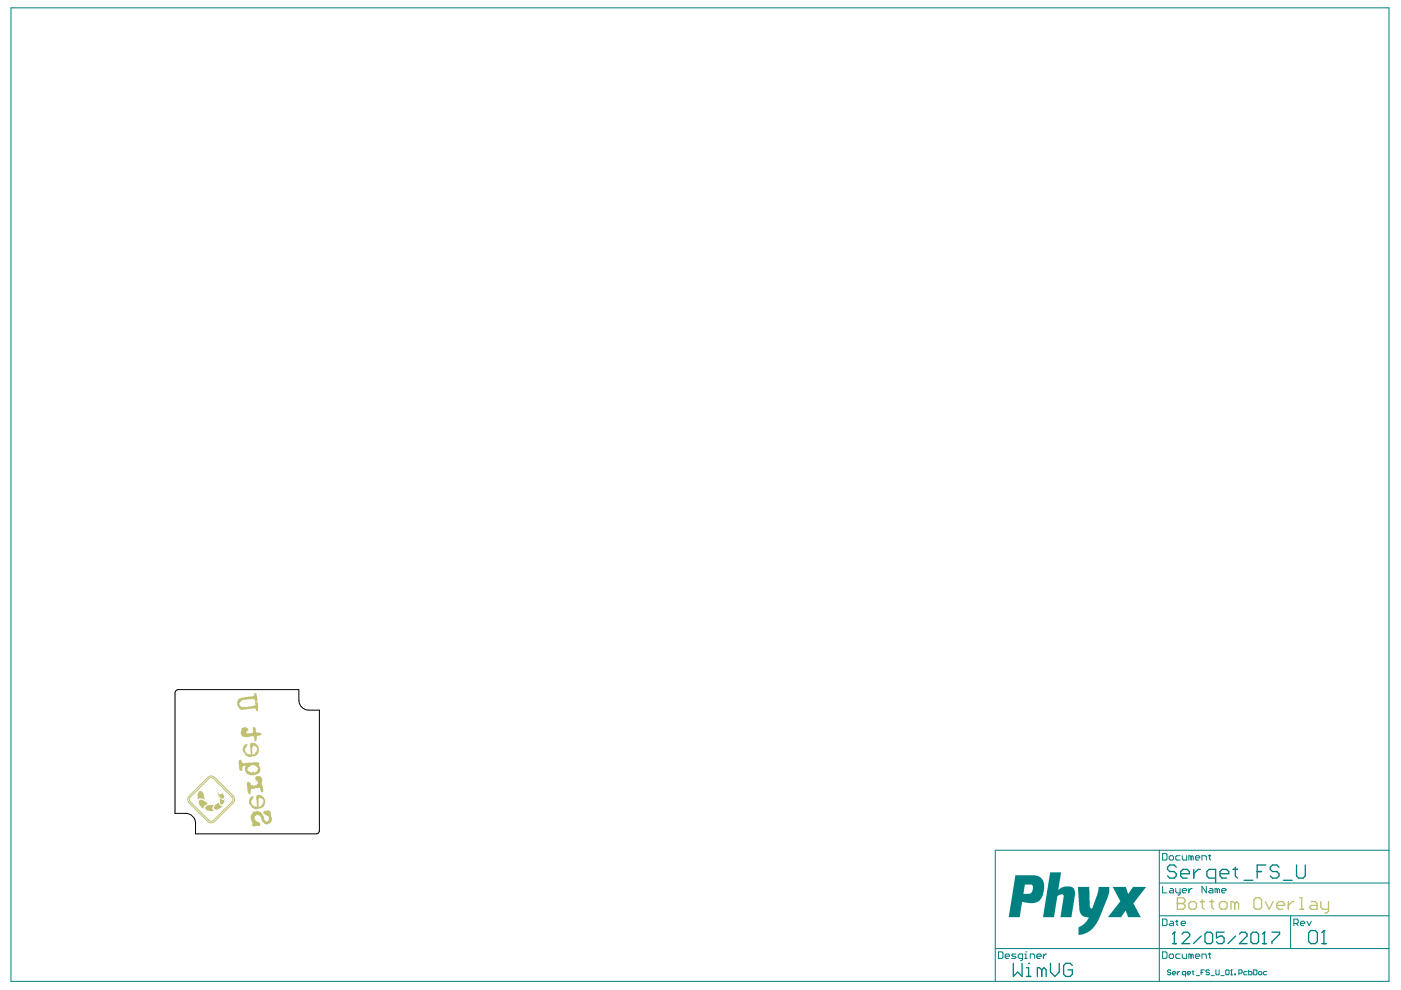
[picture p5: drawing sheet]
<svg xmlns="http://www.w3.org/2000/svg" width="297mm" height="210mm" viewBox="0 0 297 210" stroke-linecap="round" stroke-linejoin="round" font-family="sans-serif">
<g fill="#008080">
<path d="M228.5 188.1h2.4l.1 4.2 .4 .3h.2l1.1-3.1 .2-1.4h2.3v1l-.4 1.3-1.8 4.6-.8 1.2-1.1 1.1-.9 .6-.8 .3-.7 .1v-1.2a.49 .49 0 0 1 0-.5 .49 .49 0 0 1 .5-.2l1.1-1 .5-.9-1.2-.2-.6-.8z"/>
<path d="M235.9 188.1h2.8l.4 1.4 1.1-1.4h2.8l-2.5 3.2a.33 .33 0 0 0-.2 .3 .33 .33 0 0 0 .2 .3l1.4 2.6h-2.7l-.5-1.4-1 1.4h-2.8l2.4-3.2a.37 .37 0 0 0 .2-.3 .37 .37 0 0 0-.2-.3z"/>
<path d="M222.6 185h2.4l-.6 3.7 .7-.5 .7-.3 1.3 .1 .4 .2 .3 .4 .1 1.3-.8 4.6h-2.3l.7-4.3a.4 .4 0 0 0-.2-.6l-.7 .1-.4 .4-.7 4.4h-2.4z"/>
<path d="M215.3 185.6h4.2l.8 .2 .6 .5 .4 .7v1.9l-.5 1.5-.8 .8-.8 .3-2.5-.3-.5 3.3h-2.4zM217.3 187.5l-.3 2 1.5-.1 .5-.7-.1-1-.2-.2z"/>
</g>
<g fill="none" stroke="#008080" stroke-width=".21">
<path d="M2.3 1.7h292.2v206.4h-292.2zM245.8 180.3v27.8M245.8 194.2h48.7M245.8 187.2h48.7M246.5 194.9h.7l.2 .2v.9l-.2 .3h-.7zM246.5 181h.7l.2 .2v.9l-.2 .3h-.7zM246.5 187.9v1.4h.9M247.9 181.7l.2-.3h.5l.2 .3v.4l-.2 .3h-.5l-.2-.3zM248.1 195.3h.5l.2 .3v.7h-.7l-.2-.3 .2-.2h.7M248.1 188.4h.5l.2 .2v.7h-.7l-.2-.2 .2-.3h.7M249.3 195.3h.4M249.3 188.4v.7l.2 .2h.7"/>
<path d="M249.5 195.1v.9l.2 .3M250.2 181.4h-.7l-.2 .3v.4l.2 .3h.7M250.2 188.4v1.1l-.5 .3M250.4 195.8h1l-.3-.5h-.4l-.3 .3v.4l.3 .3h.4M250.7 181.4v.7l.2 .3h.7v-1M250.7 188.8h.9l-.2-.4h-.5l-.2 .2v.5l.2 .2h.5M252.1 188.4v.9M252.5 181.7l-.4-.3v1M252.5 181.7l.3-.3 .2 .3v.7M252.5 181.7v.7M252.8 188.4h-.3l-.4 .4M253.4 181.9h1l-.3-.5h-.4l-.3 .3v.4l.3 .3h.4"/>
<path d="M254.8 182.4v-1h.7l.3 .3v.7M255.8 187.9v1.4l-1-1.4v1.4M256.2 181.4h.5M256.5 188.4h.4l.3 .2v.7h-.7l-.3-.2 .3-.3h.7M256.5 181.2v.9l.2 .3M258.1 188.6l-.5-.2v.9M258.1 188.6v.7M258.1 188.6l.2-.2 .2 .2v.7M259 188.8h.9l-.2-.4h-.5l-.2 .2v.5l.2 .2h.5M273.6 194.2v6.9M274.3 195.8h.7l.2-.2v-.5l-.2-.2h-.7v1.4M274.8 195.8l.4 .5"/>
<path d="M275.7 195.8h.9l-.2-.5h-.5l-.2 .3v.4l.2 .3h.5M277.1 195.3l.5 1 .4-1M294.5 180.3h-83.5v27.8M211 201.1h83.5M211.7 201.8h.7l.2 .2v1l-.2 .2h-.7zM213.1 202.7h.9l-.2-.4h-.5l-.2 .2v.5l.2 .2h.5M215.4 202.3h-.7l-.2 .2 .2 .2h.5l.2 .3-.2 .2h-.7M216.8 203.2h-.7l-.2-.2v-.5l.2-.2h.7v1.1l-.5 .3M217.3 203.2h.4M217.3 202.3h.2v.9M217.5 201.8h.1M218.4 203.2v-.9h.7l.3 .2v.7"/>
<path d="M219.8 202.7h1l-.3-.4h-.4l-.3 .2v.5l.3 .2h.4M221.2 202.3v.9M221.9 202.3h-.2l-.5 .4M246.5 201.8h.7l.2 .2v1l-.2 .2h-.7zM247.9 202.5l.2-.2h.5l.2 .2v.5l-.2 .2h-.5l-.2-.2zM248.2 205.8l-.1-.2h-.4l-.2 .2 .2 .4h.4l.1 .1-.1 .4h-.4l-.2-.2M248.6 206.3h.7l-.2-.3h-.3l-.2 .2v.3l.2 .2h.3M249.6 206v.7M250.1 206l-.5 .3M250.2 202.3h-.7l-.2 .2v.5l.2 .2h.7M250.7 202.3v.7l.2 .2h.7v-.9M251.4 206.7h-.6l-.1-.2v-.3l.1-.2h.6v1"/>
<path d="M251.7 206.3h.7l-.2-.3h-.3l-.2 .2v.3l.2 .2h.3M252.5 202.5l-.4-.2v.9M252.5 202.5v.7M252.5 202.5l.3-.2 .2 .2v.7M252.8 206h.3M252.9 205.8v.7l.2 .2M253.4 202.7h1l-.3-.4h-.4l-.3 .2v.5l.3 .2h.4M253.6 206.9h.7M254.7 206.2h.3M254.8 203.2v-.9h.7l.3 .2v.7M255.4 205.6h-.7v1.1M256.2 202.3h.5"/>
<path d="M256.4 205.8l-.2-.2h-.3l-.2 .2v.2l.2 .2h.3l.2 .3-.2 .2h-.3l-.2-.2M256.5 202v1l.2 .2M256.8 206.9h.6M257.8 205.6v.9l.2 .2h.3l.2-.2v-.9M258.8 206.9h.7M259.9 205.8l.2-.2h.3l.2 .2v.7l-.2 .2h-.3l-.2-.2zM260.9 206.7h.4M261.1 205.6h.1M261.1 205.6v1.1M261.1 205.6l-.2 .2M261.8 206.5h.2v.2h-.2zM262.7 206.3h.5l.2-.1v-.4l-.2-.2h-.5v1.1"/>
<path d="M264.4 206h-.5l-.2 .2v.3l.2 .2h.5M264.7 205.6v1.1h.6l.1-.2v-.3l-.1-.2h-.6M265.8 205.6h.5l.2 .2v.7l-.2 .2h-.5zM267 206h.4l.1 .2v.3l-.1 .2h-.4l-.2-.2v-.3zM268.6 206h-.5l-.2 .2v.3l.2 .2h.5"/>
</g>
<g fill="none" stroke="#008080" stroke-width=".28">
<path d="M249 197.6h.1M249 197.6v2.5M249 197.6l-.4 .5M249.4 183.9l-.5-.5h-.9l-.5 .5v.4l.5 .5h.9l.5 .5v.4l-.5 .5h-.9l-.5-.5M250.3 185.3h1.9v-.5l-.5-.5h-.9l-.5 .5v.9l.5 .5h.9M250.6 198.1l.4-.5h.8l.4 .5v.4l-1.6 1.6h1.6M253.1 184.3v1.9M254.5 184.3h-.5l-.9 1M254.7 198.5l-1.7 1.6M255.5 198.1l.4-.5h.8l.4 .5v1.6l-.4 .4h-.8l-.4-.4zM257.7 186.2h-1.4l-.4-.5v-.9l.4-.5h1.4v2.8M258.7 185.3h1.8v-.5l-.4-.5h-1l-.4 .5v.9l.4 .5h1"/>
<path d="M259.5 197.6h-1.6v1.3l.8-.4h.4l.4 .4v.8l-.4 .4h-.8l-.4-.4M261.4 184.3h1M261.9 183.9v1.8l.5 .5M262 198.5l-1.7 1.6M262.8 198.1l.4-.5h.8l.4 .5v.4l-1.6 1.6h1.6M263.8 186.6h1.8M265.2 198.1l.4-.5h.8l.4 .5v1.6l-.4 .4h-.8l-.4-.4zM266.5 184.8h1M268.1 197.6h.1M268.1 197.6v2.5M268.1 197.6l-.5 .5M268.4 183.4h-1.9v2.8"/>
<path d="M269.7 197.6h1.6v.5l-1.6 1.6v.4M271.2 183.9l-.5-.5h-.9l-.5 .5v.4l.5 .5h.9l.5 .5v.4l-.5 .5h-.9l-.5-.5M274 186.6h-1.9M274.9 183.4v2.3l.5 .5h.9l.4-.5v-2.3M277.4 197.8l.5-.5h.9l.5 .5v1.8l-.5 .5h-.9l-.5-.5zM280.7 197.3h.1M280.7 197.3v2.8M280.7 197.3l-.5 .5M214.8 204.3v2.7l1-.9 .9 .9v-2.7M217.6 207h1M217.6 205.2h.5v1.8M218.1 204.3h.1"/>
<path d="M220.9 205.6l-.5-.4h-.5v1.8M220.9 205.6v1.4M220.9 205.6l.4-.4 .5 .4v1.4M222.7 204.3v1.8l1 .9 .9-.9v-1.8M227.4 204.7l-.5-.4h-.9l-.5 .4v1.9l.5 .4h.9l.5-.4v-1h-1M248.6 200.1h.8M267.6 200.1h.9M280.2 200.1h1"/>
</g>
<g fill="#c0c073">
<path d="M46.7 169.4l.4 .2 .5-.1-.2 .8-.4 .3-.4-.3z"/>
<path d="M42.2 169.7l.3-.1h.5l.5 .3 .6 .6-.7 .3-.3 .7-.9-.9-.1-.5z"/>
<path d="M43.6 171l.7-.3h1l-.3 .8 .4 .4-1 .1-.5-.2-.4-.4z"/>
<path d="M42.2 167.8l.5-.1 .3 .3 .2 .5 .1 1-.5-.2h-.6l-.3 .2v-1.1z"/>
<path d="M45.6 170.7l.8-.5 .1 .4 .3 .3 .4-.1-.7 .6-.8 .3-.4-.3z"/>
<path d="M46.2 167.8l.3 .7 .7-.3 .3 .7-.1 .4h-.4l-.6-.4-.2-.6z"/>
</g>
<path d="M40.1 170.2l3.9 4M40.4 170l3.9 3.9M44 164.8l-3.9 4M44.3 165.1l-3.9 3.9M45.3 165.1l3.9 3.9M45.5 164.8l4 4M46.7 169.5h.1M49.2 170l-3.9 3.9M49.5 170.2l-4 4" fill="none" stroke="#c0c073" stroke-width=".21"/>
<g fill="#c0c073">
<path d="M53.7 172.1h.5l.3-.3 .2 .2h.3l.1 .2 .2-.1 .7 1.2 .1 .5 .4 .4 .5-.2 .1-.7-.3-.3-.8-.4-.2-.4 .4-.3 .1 .1h.2v-.2l.8 .2 .4 1.6-.2 .8-.8 .4-.6-.1-.5-.5-.4-1.2-.3-.2h-.4l-.5 .3v.5l.3 .5 .4 .1 .1 .2 .2-.1 .2 .5-.2 .3-1.3 .1-.3-.2 .2-.4-.3-.6-.2-.8z"/>
<path d="M52.4 165.8l-.1 .8 .2 1.3 .3 .5 .4-.3 .1-.8 .8-.2h1l.2 .8h.5v-.9l-.4-.8 .2-.8-.1-.5-.3-.3-.7-.1-.3 .2-.1 .6 .3 .2 .1 .3v-.3l.2 .1 .1 .4-.5 .5-.7 .1v-.2h-.5v-.4l-.4-.3z"/>
<path d="M53.2 169l-.4 .7 .1 .8 .5 .7 1 .4 .5-.2h.6l.5-.6 .2-.9-.3-.9-.9-.5-.7 .2 .2 2a.27 .27 0 0 1-.1 .3 .27 .27 0 0 1-.4 0l-.6-.5-.2-.4 .6-1.3zM55 169.1l.6 .2 .3 .6-.2 .6h-.2v.3l-.5 .3-.2-.1-.1-.7z"/>
<path d="M50.7 161.2l-.1 .6 .3 1.6h.5v-.8l.5-.3 .2 .2-.2 .9 .3 .6 .4 .2 1.1 .2 .6-.1 .7-.5 .2-1-.3-.6 .1-.3-.1-.2-1-.1-1.5 .2-.1-.2v.2l-.7 .1-.3-.2-.2-.6zM52.7 162.6h.3l.3-.4h.4l.8 .4 .3 .3-.3 .6-.5 .3h-.2l-.1-.3-.4 .3-.9-.5z"/>
<path d="M51.9 157.9l-.3 .4-.1 .9 .6 1 .8 .3 1.2-.2 .5-.4 .3-.9-.3-1-.9-.5-.7 .2 .1 1.9a.24 .24 0 0 1 0 .4 .24 .24 0 0 1-.3-.1h-.2l-.3-.2-.4-.7 .6-1.2zM53.6 158.1l.7 .2 .3 .5-.3 .6-.2 .1 .1 .3-.6 .3-.2-.9z"/>
<path d="M51.2 154.4l-.2 1 .4 .8 1.3 .1 1-.2 .2 .2 .1 .9 .4-.1v-1l1-.4v-.2l-.3-.2h-.6v.2l-.2-.4-.1-.8-.3-.2h-.2l-.1 .3v.9l-.9 .3-.5-.1v-.2l.2-.4 .3-.1-.1-.3-.5-.4zM52.3 155.2a.11 .11 0 0 0 .2 0 .11 .11 0 0 0-.2 0z"/>
<path d="M50.5 148.3l-.2 .8v.5l.4 .7 .3 .1 .9 .1 2.1-.3h.2l.3 .6 .2-.2-.1-1.8-.1-.1 .1-.7-.3-1.1h-.3l-.2 .7-1.9 .2zM54.3 148.9l.1-.1 .1 .2zM51.2 148.6l.4-.2 2-.2h.4l.2 .7-.2 .1 .1 .2a.35 .35 0 0 1-.1 .4 .35 .35 0 0 1-.4 0l-1.2 .3h-1.2l-.3-.2-.2-.6z"/>
</g>
<g fill="none" stroke="#c0c073" stroke-width=".28">
<path d="M249.6 191.6h.1M249.6 190.4h1.2l.4 .4v.4l-.4 .4 .4 .4v.4l-.4 .4h-1.2zM249.6 191.6h1.2M252.1 191.6l.4-.4h.8l.4 .4v.8l-.4 .4h-.8l-.4-.4zM254.5 191.2h.8M254.9 190.8v1.6l.4 .4M256.5 191.2h.8M256.9 190.8v1.6l.4 .4M258.5 191.6l.5-.4h.8l.4 .4v.8l-.4 .4h-.8l-.5-.4zM261.8 191.6l-.4-.4h-.4v1.6M261.8 191.6v1.2M261.8 191.6l.4-.4 .4 .4v1.2"/>
<path d="M265.9 190.8l.4-.4h.8l.4 .4v1.6l-.4 .4h-.8l-.4-.4zM268.3 191.2l.8 1.6 .8-1.6M270.7 192h1.6v-.4l-.4-.4h-.8l-.4 .4v.8l.4 .4h.8M273.2 191.2v1.6M274.4 191.2h-.4l-.8 .8M275.6 192.8h.8M275.6 190.4h.4v2.4M278 191.2h.8l.4 .4v1.2h-1.2l-.4-.4 .4-.4h1.2M280 191.2v1.2l.5 .4h1.2M281.7 191.2v2l-.4 .4h-.4"/>
</g>
<path d="M40.1 168.8a1.04 1.04 0 0 0 0 1.4M40.4 169a.69 .69 0 0 0 0 1M44 174.2a1.04 1.04 0 0 0 1.5 0M44 164.8a1.04 1.04 0 0 1 1.5 0M44.3 165.1a.7 .7 0 0 1 1 0M44.3 173.9a.7 .7 0 0 0 1 0M49.2 169a.69 .69 0 0 1 0 1M49.5 168.8a1.04 1.04 0 0 1 0 1.4" fill="none" stroke="#c0c073" stroke-width=".21"/>
<path d="M37.3 146.4l.5-.2h25.6v2.3a2.09 2.09 0 0 0 2.1 2.1h2.2v25.5a.7 .7 0 0 1-.7 .7h-25.5v-2.3a2.09 2.09 0 0 0-2.1-2h-2.3v-25.6z" fill="none" stroke="#000" stroke-width=".21"/>
</svg>
